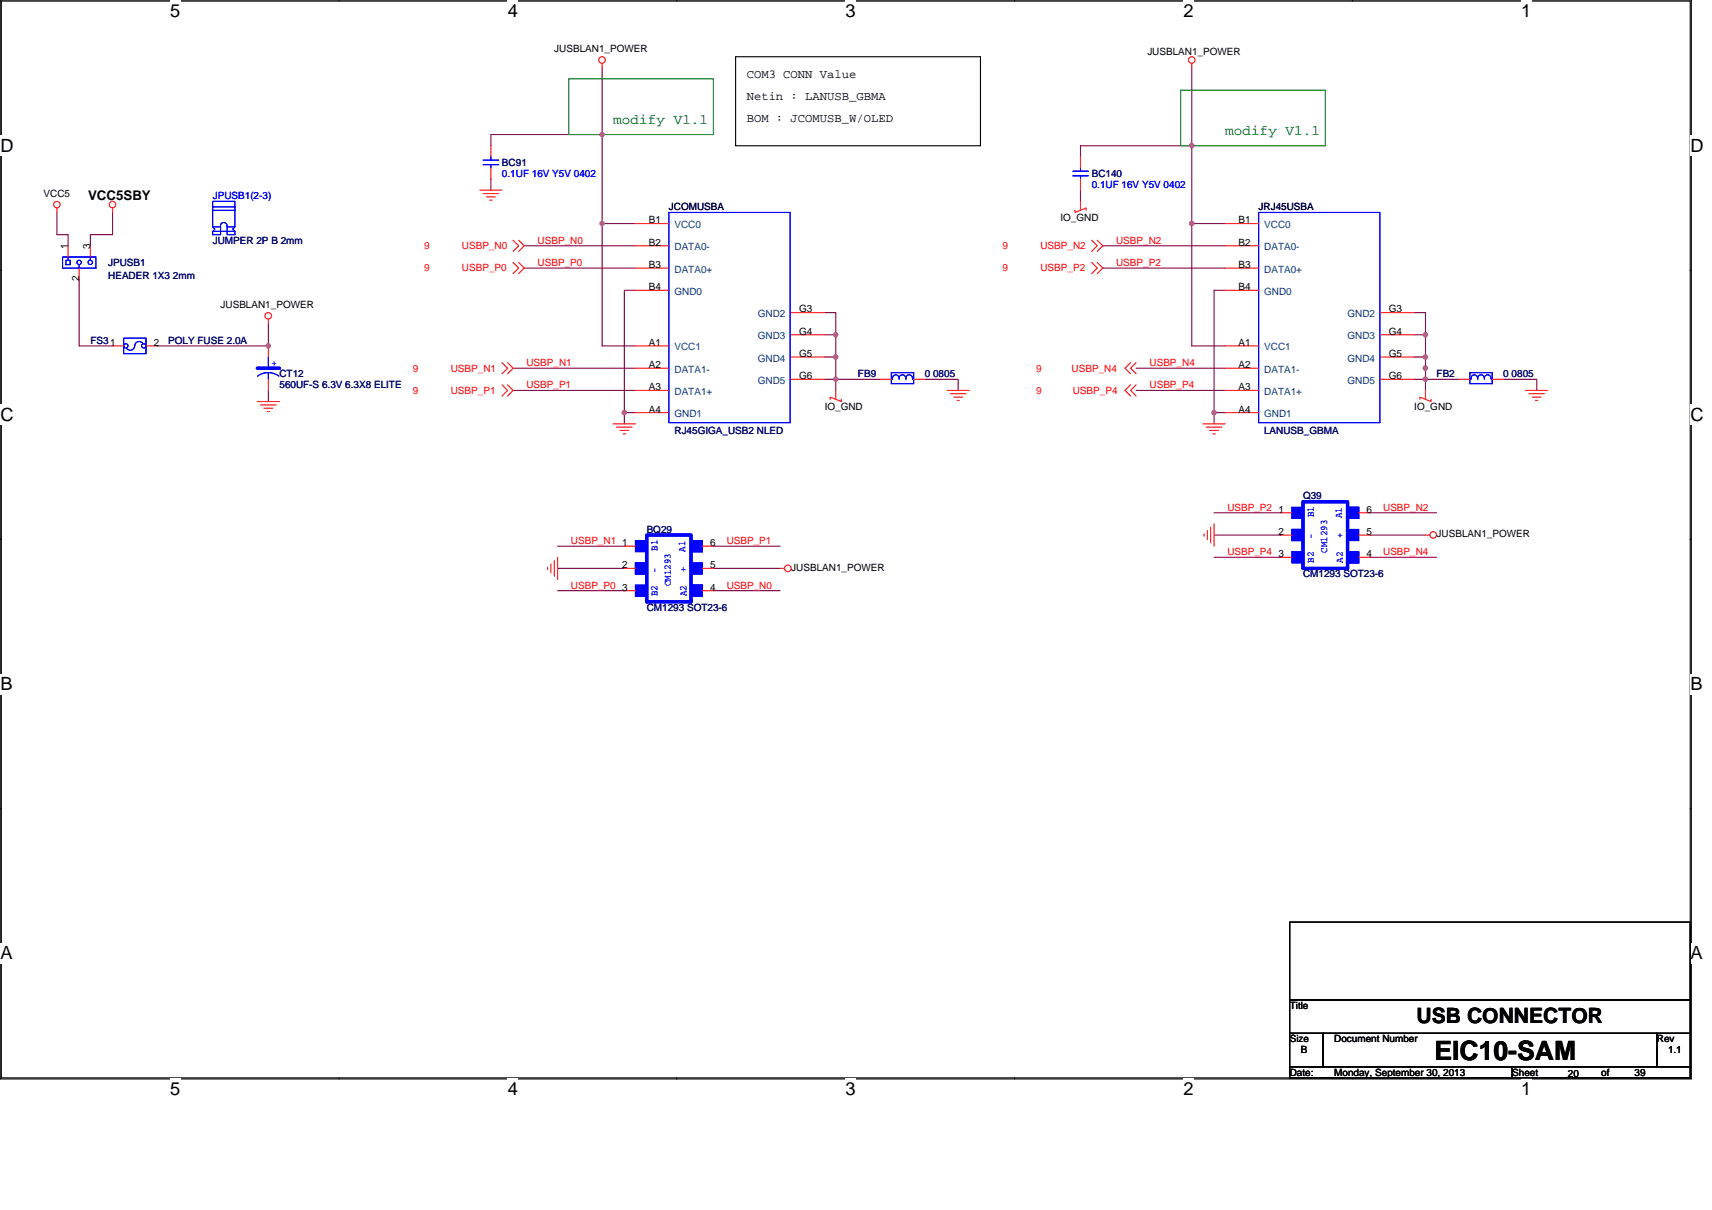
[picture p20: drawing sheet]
<svg xmlns="http://www.w3.org/2000/svg" width="297mm" height="210mm" viewBox="0 0 297 210" stroke-linecap="round" stroke-linejoin="round" font-family="sans-serif">
<defs><g id="words">
<text font-size="4.6" x="248.9" y="184">EIC10-SAM</text>
<text font-size="3.7" x="245.8" y="177.5">USB CONNECTOR</text>
<g font-size="3.2">
<text x="29.5" y="2.9">5</text>
<text x="88.1" y="2.9">4</text>
<text x="146.7" y="2.9">3</text>
<text x="205.3" y="2.9">2</text>
<text x="263.9" y="2.9">1</text>
<text x=".1" y="26.4">D</text>
<text x="293.3" y="26.4">D</text>
<text x=".1" y="73.1">C</text>
<text x="293.3" y="73.1">C</text>
<text x=".1" y="119.8">B</text>
<text x="293.3" y="119.8">B</text>
<text x=".1" y="166.5">A</text>
<text x="293.3" y="166.5">A</text>
<text x="29.5" y="190">5</text>
<text x="88.1" y="190">4</text>
<text x="146.7" y="190">3</text>
<text x="205.3" y="190">2</text>
<text x="263.9" y="190">1</text>
</g>
<g font-size="2.5" fill="#008000">
<text x="106.4" y="21.5">modify V1.1</text>
<text x="212.6" y="23.4">modify V1.1</text>
</g>
<text font-size="2.3" x="15.3" y="34.8">VCC5SBY</text>
<g font-size="2.1">
<text x="129.6" y="13.5">COM3 CONN Value</text>
<text x="129.6" y="17.3">Netin : LANUSB_GBMA</text>
<text x="129.6" y="21.2">BOM : JCOMUSB_W/OLED</text>
</g>
<g font-size="1.7">
<text x="96.2" y="9.1">JUSBLAN1_POWER</text>
<text x="199.1" y="9.5">JUSBLAN1_POWER</text>
<text x="7.6" y="34.2">VCC5</text>
<text x="112.6" y="38.8">B1</text>
<text x="184" y="38.4">IO_GND</text>
<text x="214.9" y="38.8">B1</text>
<text x="11.8" y="43.2" transform="rotate(-90 11.8 43.2)">1</text>
<text x="15.7" y="43.2" transform="rotate(-90 15.7 43.2)">3</text>
<text x="112.6" y="42.6">B2</text>
<text x="112.6" y="46.5">B3</text>
<text x="214.9" y="42.6">B2</text>
<text x="214.9" y="46.5">B3</text>
<text x="13.7" y="48.8" transform="rotate(-90 13.7 48.8)">2</text>
<text x="38.3" y="53.5">JUSBLAN1_POWER</text>
<text x="112.6" y="50.4">B4</text>
<text x="214.9" y="50.4">B4</text>
<text x="138.6" y="54.2">G3</text>
<text x="138.6" y="58.1">G4</text>
<text x="241" y="54.2">G3</text>
<text x="241" y="58.1">G4</text>
<text x="26.7" y="60">2</text>
<text x="112.6" y="60">A1</text>
<text x="112.6" y="63.9">A2</text>
<text x="138.6" y="61.9">G5</text>
<text x="138.6" y="65.8">G6</text>
<text x="214.9" y="60">A1</text>
<text x="214.9" y="63.9">A2</text>
<text x="241" y="61.9">G5</text>
<text x="241" y="65.8">G6</text>
<text x="112.6" y="71.6">A4</text>
<text x="112.6" y="67.7">A3</text>
<text x="143.1" y="71.2">IO_GND</text>
<text x="214.9" y="71.6">A4</text>
<text x="214.9" y="67.7">A3</text>
<text x="245.4" y="71.2">IO_GND</text>
<text x="221.8" y="89">1</text>
<text x="237.1" y="89">6</text>
<text x="107.9" y="94.8">1</text>
<text x="123.2" y="94.8">6</text>
<text x="221.8" y="92.8">2</text>
<text x="237.1" y="92.8">5</text>
<text x="249.3" y="93.2">JUSBLAN1_POWER</text>
<text x="107.9" y="98.6">2</text>
<text x="123.2" y="98.6">5</text>
<text x="137.3" y="99">JUSBLAN1_POWER</text>
<text x="221.8" y="96.7">3</text>
<text x="237.1" y="96.7">4</text>
<text x="107.9" y="102.5">3</text>
<text x="123.2" y="102.5">4</text>
<text x="223.8" y="175.1">Title</text>
<text x="223.8" y="180.9">Size</text>
<text x="225.7" y="182.8">B</text>
<text x="231.5" y="180.9">Document Number</text>
<text x="287.5" y="180.9">Rev</text>
<text x="289.4" y="182.8">1.1</text>
<text x="223.8" y="186.7">Date:</text>
<text x="231.5" y="186.7">Monday, September 30, 2013</text>
<text x="262.4" y="186.7">Sheet</text>
<text x="272" y="186.9">20</text>
<text x="277.8" y="186.7">of</text>
<text x="283.6" y="186.7">39</text>
</g>
<g font-size="1.7" fill="#000080">
<text x="87.1" y="28.8">BC91</text>
<text x="189.4" y="30.7">BC140</text>
<text x="18.8" y="46.1">JPUSB1</text>
<text x="36.9" y="42.3">JUMPER 2P B 2mm</text>
<text x="18.8" y="48.5">HEADER 1X3 2mm</text>
<text x="15.7" y="59.6">FS31</text>
<text x="29.2" y="59.6">POLY FUSE 2.0A</text>
<text x="48.5" y="65.4">CT12</text>
<text x="148.9" y="65.4">FB9</text>
<text x="160.5" y="65.4">0 0805</text>
<text x="249.3" y="65.4">FB2</text>
<text x="260.8" y="65.4">0 0805</text>
<text x="48.5" y="67.4">560UF-S 6.3V 6.3X8 ELITE</text>
<text x="117" y="75.3">RJ45GIGA_USB2 NLED</text>
<text x="219.3" y="75.3">LANUSB_GBMA</text>
<text x="226.1" y="86.7">Q39</text>
<text x="112.2" y="92.5">BQ29</text>
<text x="226.1" y="100.2">CM1293 SOT23-6</text>
<text x="112.2" y="106">CM1293 SOT23-6</text>
</g>
<g font-size="1.7" fill="#00f">
<text x="36.9" y="34.5">JPUSB1(2-3)</text>
<text x="87.1" y="30.7">0.1UF 16V Y5V 0402</text>
<text x="189.4" y="32.6">0.1UF 16V Y5V 0402</text>
<text x="47.1" y="63.5">+</text>
<text x="228" y="89.8" transform="rotate(-90 228 89.8)">B1</text>
<text x="232.8" y="90" transform="rotate(-90 232.8 90)">A1</text>
<text x="114.1" y="95.5" transform="rotate(-90 114.1 95.5)">B1</text>
<text x="118.9" y="95.7" transform="rotate(-90 118.9 95.7)">A1</text>
<text x="228" y="93.6" transform="rotate(-90 228 93.6)">-</text>
<text x="230.3" y="95.9" transform="rotate(-90 230.3 95.9)">CM1293</text>
<text x="233" y="93.4" transform="rotate(-90 233 93.4)">+</text>
<text x="114.1" y="99.4" transform="rotate(-90 114.1 99.4)">-</text>
<text x="116.4" y="101.7" transform="rotate(-90 116.4 101.7)">CM1293</text>
<text x="119.1" y="99.2" transform="rotate(-90 119.1 99.2)">+</text>
<text x="228" y="97.7" transform="rotate(-90 228 97.7)">B2</text>
<text x="233" y="97.7" transform="rotate(-90 233 97.7)">A2</text>
<text x="114.1" y="103.5" transform="rotate(-90 114.1 103.5)">B2</text>
<text x="119.1" y="103.5" transform="rotate(-90 119.1 103.5)">A2</text>
</g>
<g font-size="1.7" fill="#000040">
<text x="116.1" y="36.5">JCOMUSBA</text>
<text x="218.4" y="36.5">JRJ45USBA</text>
</g>
<g font-size="1.7" fill="#004080">
<text x="117" y="39.6">VCC0</text>
<text x="219.3" y="39.6">VCC0</text>
<text x="117" y="43.4">DATA0-</text>
<text x="117" y="47.3">DATA0+</text>
<text x="219.3" y="43.4">DATA0-</text>
<text x="219.3" y="47.3">DATA0+</text>
<text x="117" y="51.2">GND0</text>
<text x="219.3" y="51.2">GND0</text>
<text x="131.5" y="55">GND2</text>
<text x="131.5" y="58.9">GND3</text>
<text x="233.8" y="55">GND2</text>
<text x="233.8" y="58.9">GND3</text>
<text x="117" y="60.8">VCC1</text>
<text x="117" y="64.7">DATA1-</text>
<text x="131.5" y="62.7">GND4</text>
<text x="219.3" y="60.8">VCC1</text>
<text x="219.3" y="64.7">DATA1-</text>
<text x="233.8" y="62.7">GND4</text>
<text x="117" y="68.5">DATA1+</text>
<text x="131.5" y="66.6">GND5</text>
<text x="219.3" y="68.5">DATA1+</text>
<text x="233.8" y="66.6">GND5</text>
<text x="117" y="72.4">GND1</text>
<text x="219.3" y="72.4">GND1</text>
</g>
<g font-size="1.7" fill="#f00">
<text x="73.6" y="43.2">9</text>
<text x="73.6" y="47.1">9</text>
<text x="80.2" y="43.2">USBP_N0</text>
<text x="80.2" y="47.1">USBP_P0</text>
<text x="93.3" y="42.3">USBP_N0</text>
<text x="93.3" y="46.1">USBP_P0</text>
<text x="174" y="47.1">9</text>
<text x="174" y="43.2">9</text>
<text x="180.5" y="47.1">USBP_P2</text>
<text x="180.5" y="43.2">USBP_N2</text>
<text x="193.7" y="42.3">USBP_N2</text>
<text x="193.7" y="46.1">USBP_P2</text>
<text x="71.6" y="64.5">9</text>
<text x="78.2" y="64.5">USBP_N1</text>
<text x="91.3" y="63.5">USBP_N1</text>
<text x="179.8" y="64.5">9</text>
<text x="185.9" y="64.5">USBP_N4</text>
<text x="199.5" y="63.5">USBP_N4</text>
<text x="71.6" y="68.3">9</text>
<text x="78.2" y="68.3">USBP_P1</text>
<text x="91.3" y="67.4">USBP_P1</text>
<text x="179.8" y="68.3">9</text>
<text x="186.1" y="68.3">USBP_P4</text>
<text x="199.5" y="67.4">USBP_P4</text>
<text x="213" y="88.6">USBP_P2</text>
<text x="240" y="88.6">USBP_N2</text>
<text x="99.1" y="94.4">USBP_N1</text>
<text x="126.1" y="94.4">USBP_P1</text>
<text x="213" y="96.3">USBP_P4</text>
<text x="240" y="96.3">USBP_N4</text>
<text x="99.1" y="102.1">USBP_P0</text>
<text x="126.1" y="102.1">USBP_N0</text>
</g>
</g></defs>
<path d="M0 0h293.5v187.2h-293.5zM.2 .2h293.1v186.8h-293.1z" fill="none" stroke="#000" stroke-width=".19"/>
<g fill="#fff">
<path d="M29.5 .1h1.8v3.5h-1.8z"/>
<path d="M29.5 187.2h1.8v3.5h-1.8z"/>
</g>
<path d="M58.8 0v.2M58.8 187v.2" fill="none" stroke="#000" stroke-width=".19"/>
<g fill="#fff">
<path d="M88.1 .1h1.8v3.5h-1.8z"/>
<path d="M88.1 187.2h1.8v3.5h-1.8z"/>
</g>
<path d="M117.4 0v.2M117.4 187v.2" fill="none" stroke="#000" stroke-width=".19"/>
<g fill="#fff">
<path d="M146.7 .1h1.8v3.5h-1.8z"/>
<path d="M146.7 187.2h1.8v3.5h-1.8z"/>
</g>
<path d="M176 0v.2M176 187v.2" fill="none" stroke="#000" stroke-width=".19"/>
<g fill="#fff">
<path d="M205.3 .1h1.8v3.5h-1.8z"/>
<path d="M205.3 187.2h1.8v3.5h-1.8z"/>
</g>
<path d="M234.7 0v.2M234.7 187v.2" fill="none" stroke="#000" stroke-width=".19"/>
<g fill="#fff">
<path d="M263.9 .1h1.8v3.5h-1.8z"/>
<path d="M263.9 187.2h1.8v3.5h-1.8z"/>
<path d="M.1 23.5h2.3v3.6h-2.3z"/>
<path d="M293.3 23.5h2.3v3.6h-2.3z"/>
<path d="M.1 70.3h2.3v3.5h-2.3z"/>
<path d="M293.3 70.3h2.3v3.5h-2.3z"/>
</g>
<path d="M0 46.9h.2M293.3 46.9h.2" fill="none" stroke="#000" stroke-width=".19"/>
<g fill="#fff">
<path d="M.1 117h2.1v3.5h-2.1z"/>
<path d="M293.3 117h2.1v3.5h-2.1z"/>
</g>
<path d="M0 93.6h.2M293.3 93.6h.2" fill="none" stroke="#000" stroke-width=".19"/>
<path d="M.1 93.6v.1z" fill="#000" stroke="#000" stroke-width=".17"/>
<g fill="#fff">
<path d="M.1 163.7h2.1v3.5h-2.1z"/>
<path d="M293.3 163.7h2.1v3.5h-2.1z"/>
</g>
<path d="M127.6 9.8h42.5v15.5h-42.5zM0 140.3h.2M293.3 140.3h.2M223.8 179.3h5.8v5.8h-5.8zM223.8 160h69.5v13.5h-69.5zM223.8 173.5h69.5v5.8h-69.5zM229.6 179.3h57.9v5.8h-57.9zM287.5 179.3h5.8v5.8h-5.8zM223.8 185.1h38.6v1.9h-38.6zM262.4 185.1h30.9v1.9h-30.9z" fill="none" stroke="#000" stroke-width=".19"/>
<g fill="none" stroke="#800040" stroke-width=".19">
<path d="M104.5 11.8v11.5M206.8 11.8v13.5M9.9 36.9v3.8h1.9v2M19.5 36.9v3.8h-3.8v2M85.2 31.1v1.9M104.5 23.3h-19.3v2M104.5 23.3v15.5M104.5 38.8v21.2h5.8M104.5 38.8h5.8M187.5 33v1.9M206.8 25.3h-19.3v1.9M206.8 38.8v21.2h5.8"/>
<path d="M206.8 25.3v13.5M206.8 38.8h5.8M13.7 48.5v11.5h5.8M46.6 56.2v3.8h-19.3M90.9 42.7h19.4M90.9 46.5h19.4M110.3 50.4h-2v23.2M143.1 54.3h1.9v3.8M143.1 58.1h1.9M145 58.1v3.9M191.3 46.5h21.3M191.3 42.7h21.3"/>
<path d="M212.6 50.4h-2v21.2M245.4 54.3h1.9v3.8M245.4 58.1h1.9M247.3 58.1v3.9M46.6 67.8v1.9M89 63.9h21.3M89 67.8h21.3M108.3 71.6h2M143.1 62h1.9M143.1 65.8h1.9M145 65.8h7.7M145 65.8v2"/>
<path d="M145 62v3.8M160.5 65.8h5.7v2M197.1 63.9h15.5M197.1 67.8h15.5M210.6 71.6v2M210.6 71.6h2M245.4 62h1.9M245.4 65.8h1.9M247.3 65.8v2M247.3 62v3.8M247.3 65.8h5.8M260.8 65.8h5.8v2"/>
<path d="M96.7 98.6h11.6M96.7 94.8h11.6M123.8 98.6h11.6M123.8 94.8h11.6M210.6 92.9h11.6M210.6 89h11.6M210.6 96.7h11.6M237.7 92.9h9.6M237.7 89h11.6M237.7 96.7h11.6M96.7 102.5h11.6M123.8 102.5h11.6"/>
</g>
<g fill="#f0f" stroke="#f0f" stroke-width=".19">
<circle cx="247.3" cy="65.8" r=".38"/>
<circle cx="210.6" cy="71.6" r=".38"/>
<circle cx="206.8" cy="38.8" r=".38"/>
<circle cx="247.3" cy="58.1" r=".38"/>
<circle cx="46.5" cy="60" r=".38"/>
<circle cx="247.3" cy="63.9" r=".38"/>
<circle cx="247.3" cy="62" r=".38"/>
<circle cx="104.5" cy="23.3" r=".38"/>
<circle cx="104.5" cy="38.8" r=".38"/>
<circle cx="108.3" cy="71.6" r=".38"/>
<circle cx="145" cy="65.8" r=".38"/>
<circle cx="145" cy="58.1" r=".38"/>
<circle cx="145" cy="62" r=".38"/>
<circle cx="206.8" cy="25.3" r=".38"/>
</g>
<g fill="none" stroke="#f00" stroke-width=".19">
<path d="M104.5 11v.8M206.8 11v.8M9.9 36.1v.8M19.5 36.1v.8M83.2 33h3.9M83.8 33.6h2.7M84.4 34.2h1.5M85 34.7h.4M85.2 25.3v1.9M85.2 29.1v2M110.3 38.8h5.8M186.5 36.5v.4l1.9-.8v.4"/>
<path d="M187.5 34.9v1.6M187.5 27.2v1.9M187.5 31.1v1.9M212.6 38.8h5.8M11.8 42.7v1.9M13.7 46.5v2M15.7 42.7v1.9M46.6 55.4v.8M89 41.7l1 1-1 .9M89 45.6l1 .9-1 1M90 41.7l.9 1-.9 .9M90 45.6l.9 .9-.9 1"/>
<path d="M110.3 42.7h5.8M110.3 46.5h5.8M110.3 50.4h5.8M137.3 54.3h5.8M137.3 58.1h5.8M189.4 45.6l1 .9-1 1M189.4 41.7l1 1-1 .9M190.4 45.6l.9 .9-.9 1M190.4 41.7l.9 1-.9 .9M212.6 42.7h5.8M212.6 46.5h5.8M212.6 50.4h5.8"/>
<path d="M239.6 54.3h5.8M239.6 58.1h5.8M19.5 60h2M25.3 60h2M44.6 69.7h3.9M45.2 70.3h2.7M45.8 70.8h1.5M46.4 71.4h.4M46.6 60v2M46.6 65.8v2M87.1 62.9l1 1-1 1M87.1 66.8l1 1-1 .9"/>
<path d="M88.1 62.9l.9 1-.9 1M88.1 66.8l.9 1-.9 .9M106.4 73.6h3.9M107 74.1h2.7M107.6 74.7h1.5M108.1 75.3h.4M110.3 71.6h5.8M110.3 60h5.8M110.3 63.9h5.8M110.3 67.8h5.8M137.3 62h5.8M137.3 65.8h5.8"/>
<path d="M144 69.3v-.4l2 .8v-.4M145 67.8v1.5M152.7 65.8h2M158.5 65.8h2M164.3 67.8h3.9M164.9 68.3h2.7M165.5 68.9h1.5M166 69.5h.4M196.2 66.8l-1 1 1 .9M196.2 62.9l-1 1 1 1M197.1 66.8l-.9 1 .9 .9M197.1 62.9l-.9 1 .9 1"/>
<path d="M208.7 73.6h3.9M209.3 74.1h2.7M209.9 74.7h1.5M210.5 75.3h.3M212.6 71.6h5.8M212.6 60h5.8M212.6 63.9h5.8M212.6 67.8h5.8M239.6 62h5.8M239.6 65.8h5.8M246.4 69.3v-.4l1.9 .8v-.4M247.3 67.8v1.5"/>
<path d="M253.1 65.8h1.9M258.9 65.8h1.9M264.7 67.8h3.9M265.3 68.3h2.7M265.9 68.9h1.5M266.4 69.5h.4M95 98.4v.4M95.6 97.9v1.5M96.2 97.3v2.7M96.7 96.7v3.9M108.3 98.6h2M108.3 94.8h2"/>
<path d="M121.9 98.6h1.9M121.9 94.8h1.9M135.4 98.6h.7M208.9 92.6v.4M209.5 92.1v1.5M210.1 91.5v2.7M210.6 90.9v3.9M222.2 92.9h2M222.2 96.7h2M222.2 89h2M235.7 92.9h2M235.7 96.7h2"/>
<path d="M235.7 89h2M247.3 92.9h.8M108.3 102.5h2M121.9 102.5h1.9"/>
<circle cx="104.5" cy="10.4" r=".57"/>
<circle cx="206.8" cy="10.4" r=".57"/>
<circle cx="9.9" cy="35.5" r=".57"/>
<circle cx="19.5" cy="35.5" r=".57"/>
<circle cx="46.5" cy="54.8" r=".57"/>
<circle cx="136.7" cy="98.6" r=".57"/>
<circle cx="248.7" cy="92.8" r=".57"/>
</g>
<path d="M98.7 13.7h25.1v9.6h-25.1zM204.8 15.6h25.2v9.7h-25.2z" fill="none" stroke="#008000" stroke-width=".19"/>
<g fill="none" stroke="#00f" stroke-width=".19">
<path d="M36.9 36.5h3.9M36.9 35.9h3.9M36.9 39.4h1.4M39.4 39.2a.56 .56 0 0 0-.6-.6 .56 .56 0 0 0-.5 .6v1.5h-1.4v-.5l.4-.4-.4-.4v-4.5h3.9v4.5l-.4 .4 .4 .4v.5h-1.4v-1.5M39.4 39.4h1.4M83.8 27.8h2.7M83.8 28.6h2.7M85.2 28.6v.5M85.2 27.2v.6M116.1 36.9h21v36.4h-21zM186.1 29.7h2.7M186.1 30.5h2.7"/>
<path d="M187.5 30.5v.6M187.5 29.1v.6M218.4 36.9h21v36.4h-21zM10.9 44.6h5.7v1.9h-5.7zM11.4 45.2h.8v.7h-.8zM11.8 44.6v.6M13.7 45.9v.6M15.7 44.6v.6M21.5 58.7h3.8v2.7h-3.8zM24.8 59.7a.84 .84 0 0 0-1-.3 .84 .84 0 0 0-.5 .9 .77 .77 0 0 1-1.4 .1M36.9 40.2h3.9M44.7 65.3a3.1 3.1 0 0 1 3.7 0"/>
<path d="M46.6 64.7v1.1M46.6 62v1.9M154.7 64.7h3.8v1.9h-3.8zM156 65.6a.59 .59 0 0 0-.7-.5 .59 .59 0 0 0-.4 .7h-.2M157.2 65.6a.59 .59 0 0 0-.7-.5 .59 .59 0 0 0-.5 .7M158.5 65.8h-.2a.6 .6 0 0 0-.5-.8 .6 .6 0 0 0-.6 .8M255 64.7h3.9v1.9h-3.9zM256.4 65.6a.58 .58 0 0 0-.7-.5 .58 .58 0 0 0-.5 .7h-.2M257.5 65.6a.59 .59 0 0 0-.7-.5 .59 .59 0 0 0-.4 .7M258.7 65.6a.59 .59 0 0 0-.7-.5 .59 .59 0 0 0-.4 .7M258.7 65.6v.2h.2M112.2 97.7h-1.9v1.9h1.9"/>
<path d="M119.9 93.8h2v1.9h-2M226.1 91.9h-1.9v1.9h1.9M233.8 95.7h1.9v2h-1.9M233.8 88h1.9v2h-1.9M119.9 101.5h2v2h-2"/>
<circle cx="13.7" cy="45.5" r=".38"/>
<circle cx="15.7" cy="45.5" r=".38"/>
<circle cx="21.8" cy="60" r=".38"/>
<circle cx="24.9" cy="60" r=".38"/>
</g>
<path d="M44.6 63.9h3.9M112.2 92.9h7.7v11.5h-7.7zM226.1 87.1h7.7v11.5h-7.7z" fill="none" stroke="#00f" stroke-width=".57"/>
<g fill="#00f" stroke="#00f" stroke-width=".19">
<path d="M233.8 88h1.9v2h-1.9z" fill-rule="evenodd"/>
<path d="M233.8 95.7h1.9v2h-1.9z" fill-rule="evenodd"/>
<path d="M224.2 91.9h1.9v1.9h-1.9z" fill-rule="evenodd"/>
<path d="M224.2 95.7h1.9v2h-1.9z" fill-rule="evenodd"/>
<path d="M224.2 88h1.9v2h-1.9z" fill-rule="evenodd"/>
<path d="M233.8 91.9h1.9v1.9h-1.9z" fill-rule="evenodd"/>
<path d="M233.8 88h1.9v2h-1.9z" fill-rule="evenodd"/>
<path d="M233.8 95.7h1.9v2h-1.9z" fill-rule="evenodd"/>
<path d="M224.2 91.9h1.9v1.9h-1.9z" fill-rule="evenodd"/>
<path d="M224.2 95.7h1.9v2h-1.9z" fill-rule="evenodd"/>
<path d="M224.2 88h1.9v2h-1.9z" fill-rule="evenodd"/>
<path d="M233.8 91.9h1.9v1.9h-1.9z" fill-rule="evenodd"/>
<path d="M119.9 93.8h2v1.9h-2z" fill-rule="evenodd"/>
<path d="M119.9 101.5h2v2h-2z" fill-rule="evenodd"/>
<path d="M110.3 97.7h1.9v1.9h-1.9z" fill-rule="evenodd"/>
<path d="M110.3 101.5h1.9v2h-1.9z" fill-rule="evenodd"/>
<path d="M110.3 93.8h1.9v1.9h-1.9z" fill-rule="evenodd"/>
<path d="M119.9 97.7h2v1.9h-2z" fill-rule="evenodd"/>
<path d="M119.9 93.8h2v1.9h-2z" fill-rule="evenodd"/>
<path d="M119.9 101.5h2v2h-2z" fill-rule="evenodd"/>
<path d="M110.3 97.7h1.9v1.9h-1.9z" fill-rule="evenodd"/>
<path d="M110.3 101.5h1.9v2h-1.9z" fill-rule="evenodd"/>
<path d="M110.3 93.8h1.9v1.9h-1.9z" fill-rule="evenodd"/>
<path d="M119.9 97.7h2v1.9h-2z" fill-rule="evenodd"/>
</g>
<use href="#words"/>
</svg>
